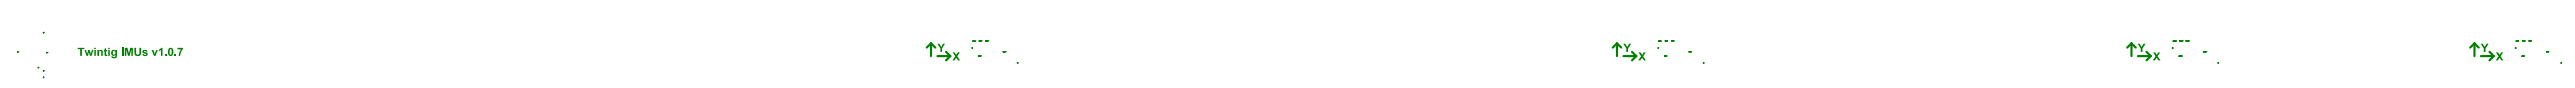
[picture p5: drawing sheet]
<svg xmlns="http://www.w3.org/2000/svg" width="1000mm" height="34mm" viewBox="0 0 1000 34" stroke-linecap="round" stroke-linejoin="round" font-family="sans-serif">
<g fill="none" stroke="#008000" stroke-width=".83">
<path d="M361.6 16.7v4.9M361.6 16.7l1.7 1.6M361.6 16.7l-1.7 1.6M367.4 20l1.7 1.6M628 16.7l-1.6 1.6M628 16.7l1.7 1.6M628 16.7v4.9M633.9 20l1.6 1.6M827.9 16.7l-1.7 1.6M827.9 16.7l1.6 1.6M827.9 16.7v4.9M833.7 20l1.7 1.6"/>
<path d="M961.1 16.7l-1.7 1.6M961.1 16.7l1.6 1.6M961.1 16.7v4.9M966.9 20l1.7 1.6M364.1 21.6h5M369.1 21.6l-1.7 1.6M630.5 21.6h5M635.5 21.6l-1.6 1.6M830.4 21.6h5M835.4 21.6l-1.7 1.6M963.6 21.6h5M968.6 21.6l-1.7 1.6"/>
</g>
<g fill="#008000">
<path d="M969.4 20.2h.8l.7 .9 .6-.9h.7l-1 1.5 1.1 1.5h-.8l-.6-1-.8 1h-.8l1.1-1.5z"/>
<path d="M963.5 16.8h.8l.7 1.3 .8-1.3h.8l-1.2 1.9v1.3h-.7v-1.3z"/>
<path d="M836.3 20.2h.7l.6 .9 .7-.9h.7l-1 1.5 1.2 1.5h-.9l-.7-1-.6 1h-.9l1.1-1.5z"/>
<path d="M830.3 16.8h.7l.8 1.3 .8-1.3h.7l-1.2 1.9v1.3h-.6v-1.3z"/>
<path d="M636.4 20.2h.8l.6 .9 .6-.9h.8l-1 1.5 1.1 1.5h-.8l-.7-1-.7 1h-.8l1.1-1.5z"/>
<path d="M630.5 16.8h.7l.8 1.3 .8-1.3h.7l-1.2 1.9v1.3h-.6v-1.3z"/>
<path d="M364.1 16.8h.7l.8 1.3 .7-1.3h.7l-1.1 1.9v1.3h-.6v-1.3z"/>
<path d="M370 20.2h.8l.6 .9 .6-.9h.8l-1 1.5 1.1 1.5h-.8l-.7-1-.7 1h-.8l1.1-1.5z"/>
<path d="M30.2 18.4h2.5v.5h-.9v2.6h-.7v-2.6h-.9z"/>
<path d="M32.8 19.2h.6l.4 1.5 .5-1.5h.6l.4 1.5 .4-1.5h.6l-.8 2.3h-.6l-.4-1.4-.3 1.4h-.6z"/>
<path d="M37.8 19.2h.6v.4l.9-.4 .5 .3 .1 2h-.6v-1.2a.5 .5 0 0 0-.5-.6 .5 .5 0 0 0-.3 .8v1h-.7z"/>
<path d="M40.6 18.8l.6-.4v.8h.4v.5h-.4v1.3h.4l.1 .5-.3 .1a.65 .65 0 0 1-.8-.9v-1h-.2z"/>
<path d="M47.3 18.4h.6v3.1h-.6z"/>
<path d="M48.5 18.4h1l.6 2.1 .5-2.1h1v3.1h-.6v-2.4l-.7 2.4h-.6l-.6-2.4v2.4h-.6z"/>
<path d="M52.2 18.4h.7v2a.65 .65 0 0 0 .7 .6 .65 .65 0 0 0 .5-.8v-1.8h.7l-.2 2.8-.6 .4-1.4-.2-.4-1.1z"/>
<path d="M55.4 19.5l.8-.3h.6l.6 .6h-.7a.31 .31 0 0 0-.4-.2 .31 .31 0 0 0-.2 .4l1 .2 .3 .6-.7 .8h-.8l-.7-.6 .6-.2a.48 .48 0 0 0 .5 .4 .48 .48 0 0 0 .5-.5l-1.1-.2-.4-.4z"/>
<path d="M58.9 19.2h.7l.5 1.6 .6-1.6h.5l-.8 2.3h-.6z"/>
<path d="M61.7 19.2l.9-.8h.5v3.1h-.6v-2.3l-.8 .5z"/>
<path d="M64.1 20.9h.6v.6h-.6z"/>
<path d="M67.8 20.9h.6v.6h-.6z"/>
<path d="M68.9 18.4h2.2l-1.1 3.1-.6-.1 .5-1.7 .5-.7h-1.5z"/>
<path d="M36.6 18.4h.6v.5h-.6zM36.6 19.2h.6v2.3h-.6z"/>
<path d="M42 18.4h.6v.5h-.6zM42 19.2h.6v2.3h-.6z"/>
<path d="M43.7 20.3a.65 .65 0 0 0 1.3 0 .65 .65 0 0 0-1.3 0zM43.5 19.4l.7-.2 .6 .4v-.4h.6v2.4a1.13 1.13 0 0 1-1 .9 1.13 1.13 0 0 1-1.2-.8l.8 .1a.47 .47 0 0 0 .5 .2 .47 .47 0 0 0 .3-.5v-.3l-.4 .3-1-.3-.3-1z"/>
<path d="M66 19l-.1 1.2a.47 .47 0 0 0 .1 .8 .47 .47 0 0 0 .7-.4v-.9a.48 .48 0 0 0-.1-.7 .48 .48 0 0 0-.6 0zM65.5 18.7l.4-.3h.8l.4 .3 .2 1.9a1 1 0 0 1-1.2 1 1 1 0 0 1-.8-1.3z"/>
</g>
<g fill="none" stroke="#008000" stroke-width=".39">
<path d="M6.8 19.9h.1M6.9 19.9l-.1 .2M7 19.9h.1M7 19.9l-.1 .2M7 19.9h-.1M16.8 12.5h.1M16.8 12.6h.1M16.8 12.5l.2 .1M16.8 12.5v.1M16.8 12.6l.2 .1M17 12.6h.1M17 12.6v.1"/>
<path d="M377.8 15.8v.1M377.8 15.9h.1M377.9 15.7h.1M377.9 15.9h.5M377.9 15.7l-.1 .1M377.9 15.7v.1M377.9 15.9h.1M378 15.7h.1M378 15.7v.1M378.1 15.7v.1M378.1 15.8l-.1 .1M378.4 15.7h.1"/>
<path d="M378.4 15.7v.2M378.4 15.9h.1M378.5 15.8h.1M378.5 15.7v.2M378.6 15.7v.2M378.7 15.9h.1M378.7 15.7h.1M378.7 15.7v.2M380.3 15.7h.1M380.3 15.8h.1M380.3 15.7v.1M380.4 15.7h.2"/>
<path d="M380.4 15.8h.1M380.5 15.8h.1M380.5 15.8h.4M380.6 15.7h.1M380.6 15.7v.1M380.8 15.8h.1M380.8 15.7h.1M380.8 15.7v.1M380.9 15.7h.2M381 15.7l-.1 .1M381.1 15.7v.1M381.1 15.7h.1"/>
<path d="M381.1 15.7l.1 .1M382.9 15.7h.1M382.9 15.8h.1M382.9 15.7l-.1 .1M382.9 15.7h.2M382.9 15.8h.2M383.3 15.8h.1M383.4 15.7l-.1 .1M383.4 15.8l-.2 .1M383.4 15.7h.3M383.4 15.8h.1M383.5 15.7v.1"/>
<path d="M383.6 15.7l.1 .1M383.7 15.7h.1M389.6 19.8v.2M389.6 20h.6M389.7 20h.1M389.7 19.8v.2M389.8 19.9h.1M389.9 19.9l-.1 .1M389.9 19.9h.1M390.1 19.8h.1M390.1 19.8v.2M390.2 19.8l.2 .1"/>
<path d="M390.3 19.8l-.1 .2M390.4 19.8v.2M390.4 20h.1M390.5 19.8h.1M390.5 19.8v.2M390.5 19.8l-.1 .1M644.2 15.8v.1M644.2 15.9h.1M644.2 15.7h.1M644.2 15.9h.6M644.3 15.7h.1M644.4 15.7h.1"/>
<path d="M644.5 15.8l-.2 .1M644.7 15.8v.1M644.7 15.9h.1M644.7 15.7h.1M644.7 15.7v.1M644.8 15.7v.1M644.8 15.9h.1M644.9 15.8h.1M644.9 15.7v.2M645 15.7v.2M645 15.9h.2M645.1 15.7h.1"/>
<path d="M645.1 15.7l-.1 .1M645.1 15.7l.1 .1M645.2 15.8l-.2 .1M646.8 15.8h.1M646.9 15.8h-.1M646.9 15.8h.1M646.9 15.7l-.1 .1M646.9 15.7h.1M646.9 15.8h.4M647 15.7h.1M647 15.7v.1M647.3 15.8h.1"/>
<path d="M647.4 15.7l-.1 .1M647.4 15.8h-.1M647.4 15.7v.1M647.5 15.7v.1M647.6 15.8h.1M647.6 15.7h.1M647.6 15.7h-.2M647.7 15.7h.1M647.7 15.7l-.1 .1M649.2 15.8h.1M649.2 15.8h.6M649.3 15.7l-.1 .1"/>
<path d="M649.4 15.7h.1M649.7 15.8h.1M649.8 15.7l-.1 .1M649.8 15.8h.1M649.9 15.7h.1M649.9 15.7v.1M650 15.7v.1M650.1 15.7h.1M650.1 15.7h-.1M650.2 15.7v.1M650.2 15.7h.1M656 19.8v.2"/>
<path d="M656 20h.1M656 20h.6M656.1 20h.1M656.1 19.8v.2M656.2 19.8h.1M656.2 19.8l-.1 .1M656.2 19.8l.1 .1M656.3 19.9l-.2 .1M656.3 19.9h.1M656.5 20h.1M656.6 19.9l-.1 .1M656.6 20h.1"/>
<path d="M656.6 19.8v.2M656.8 19.8v.2M656.8 20h.1M656.8 19.8h.1M656.8 19.8l-.2 .1M656.9 19.8v.1M656.9 19.9l-.1 .1M656.9 19.9h.1M844.1 15.7h.1M844.1 15.9h.5M844.1 15.7v.2M844.1 15.7v.1"/>
<path d="M844.2 15.7h.1M844.2 15.7v.1M844.3 15.7v.1M844.3 15.8l-.2 .1M844.5 15.8v.1M844.5 15.9h.1M844.6 15.7h.1M844.6 15.7v.2M844.7 15.8h.1M844.8 15.7v.2M844.9 15.9h.1M844.9 15.7h.1"/>
<path d="M844.9 15.7v.1M844.9 15.7l.1 .1M845 15.8h.1M845 15.8v.1M845 15.9h-.1M846.6 15.7v.1M846.6 15.7h.1M846.6 15.8h.1M846.6 15.7h.2M846.7 15.8h-.1M846.7 15.8h.1M846.8 15.8h.3"/>
<path d="M846.8 15.7h.1M846.8 15.7v.1M847.1 15.8h.1M847.1 15.7v.1M847.1 15.7h.1M847.1 15.7h.2M847.2 15.7l-.1 .1M847.3 15.7v.1M847.4 15.7h.1M847.4 15.8h.1M847.5 15.7h.1M847.5 15.7l-.1 .1"/>
<path d="M849 15.8h.1M849 15.8h.3M849.3 15.7l-.3 .1M849.5 15.8h.1M849.6 15.8l-.3 .1M849.6 15.7l-.1 .1M849.6 15.8h.1M849.7 15.7v.1M849.8 15.7l.1 .1M849.9 15.7h.1M849.9 15.8h.1M849.9 15.7h-.2"/>
<path d="M850 15.7h.1M850 15.7v.1M855.8 19.8v.2M855.8 20h.6M855.9 19.8v.2M856 19.8l.1 .1M856 19.8l-.1 .1M856.1 19.9l-.2 .1M856.1 19.9h.1M856.3 20h.1M856.3 19.8h.1M856.3 19.8v.2"/>
<path d="M856.4 19.8l.2 .1M856.4 19.8v.2M856.6 19.8v.2M856.6 19.9h.1M856.6 20h.1M856.7 19.9h.1M856.7 19.9v.1M856.7 20h.1M977.3 15.7h.1M977.3 15.7v.2M977.3 15.9h.5M977.3 15.7l.1 .1"/>
<path d="M977.5 15.7h.1M977.5 15.7l-.1 .1M977.5 15.7v.1M977.5 15.8l-.2 .1M977.8 15.8v.1M977.8 15.9h.1M977.8 15.7h.1M977.8 15.7v.2M977.9 15.8h.3M978 15.7v.2M978.1 15.8l.1 .1M979.8 15.7h.1"/>
<path d="M979.8 15.8h.1M979.8 15.7v.1M979.9 15.7h.1M979.9 15.8h.1M980 15.7h.1M980 15.8h.4M980.1 15.7h.1M980.1 15.7v.1M980.1 15.8h-.1M980.3 15.8h.1M980.4 15.7l-.1 .1M980.4 15.7h.3"/>
<path d="M980.4 15.8h.1M980.5 15.7v.1M980.6 15.7v.1M980.6 15.7l.1 .1M982.2 15.8h.1M982.3 15.8h.2M982.4 15.7l-.2 .1M982.4 15.7h.1M982.7 15.8h.1M982.8 15.8l-.2 .1M982.9 15.7l-.2 .1M982.9 15.8h-.1"/>
<path d="M982.9 15.7h.3M982.9 15.7v.1M983 15.7v.1M983.1 15.7l.1 .1M989 19.8v.2M989 20h.1M989 20h.6M989.1 20h.1M989.1 19.8v.2M989.2 19.8v.1M989.2 19.8h.1M989.3 19.8v.1"/>
<path d="M989.3 19.9l-.1 .1M989.3 19.9h.1M989.5 20h.1M989.6 19.8l-.1 .2M989.6 19.8l.4 .1M989.6 20h.1M989.7 19.8v.2M989.8 19.8v.2M989.8 19.9l.1 .1M6.8 20.1h.1M16.8 27.2h.1M16.8 27.2l.1 .2"/>
<path d="M16.9 27.3l.1 .1M16.9 29.6v.1M16.9 29.8h.1M16.9 29.6h.1M16.9 27.3h.1M16.9 29.6l.1 .1M16.9 27.3v.1M17 29.6l-.1 .2M17 29.8l-.1 .1M18.1 20.2v.1M18.1 20.3h.2M18.2 20.2v.1"/>
<path d="M18.3 20.2h.1M380 21.5v.1M380 21.6v.1M380 21.7h.1M380.1 21.6v.1M380.1 21.5v.1M380.2 21.6v.1M380.2 21.7h.4M380.2 21.5h.1M380.2 21.6h.1M380.3 21.5h.1M380.3 21.6h.1"/>
<path d="M380.3 21.5v.1M380.3 21.6v.1M380.5 21.6v.1M380.6 21.5l-.1 .1M380.6 21.6v.1M380.7 21.5v.2M380.8 21.5h.1M380.9 21.5h.1M380.9 21.5l-.2 .1M646.5 21.5v.1M646.5 21.7h.1M646.6 21.6l-.1 .1"/>
<path d="M646.6 21.5v.1M646.6 21.6v.1M646.6 21.7h.4M646.6 21.5h.1M646.7 21.5h.1M646.7 21.6h.1M646.7 21.5v.1M646.7 21.6v.1M647 21.6v.1M647 21.5v.1M647 21.5h.3M647.1 21.6l-.1 .1"/>
<path d="M647.1 21.5v.2M647.2 21.5v.2M647.3 21.7h.1M647.3 21.5h.1M647.4 21.6l-.1 .1M647.4 21.5v.1M846.3 21.5v.1M846.3 21.7h.1M846.4 21.6v.1M846.4 21.5v.1M846.4 21.6l.1 .1M846.5 21.7h.4"/>
<path d="M846.5 21.5h.1M846.5 21.5h-.1M846.6 21.6h.1M846.6 21.5v.1M846.6 21.6l-.1 .1M846.8 21.6v.1M846.9 21.5l-.1 .1M846.9 21.5h.2M846.9 21.6v.1M846.9 21.5v.2M847.1 21.5v.2M847.1 21.6v.1"/>
<path d="M847.1 21.7h.1M847.1 21.5h.1M847.2 21.6h.1M847.2 21.5v.1M847.2 21.6v.1M979.5 21.5v.1M979.5 21.6v.1M979.6 21.6v.1M979.6 21.5v.1M979.7 21.6v.1M979.7 21.7h.4M979.7 21.5h.1"/>
<path d="M979.8 21.6h.1M979.8 21.5v.1M979.8 21.6l-.1 .1M980 21.6v.1M980.1 21.5l-.1 .1M980.1 21.5l.3 .1M980.1 21.6v.1M980.2 21.5v.2M980.3 21.5v.2M980.3 21.6l.1 .1"/>
<circle cx="377.6" cy="18.5" r=".17"/>
<circle cx="644" cy="18.5" r=".17"/>
<circle cx="843.9" cy="18.5" r=".17"/>
<circle cx="977.1" cy="18.5" r=".17"/>
<circle cx="14.9" cy="26" r=".17"/>
<circle cx="395.2" cy="24.2" r=".17"/>
<circle cx="661.7" cy="24.2" r=".17"/>
<circle cx="861.5" cy="24.2" r=".17"/>
<circle cx="994.7" cy="24.2" r=".17"/>
</g>
</svg>
